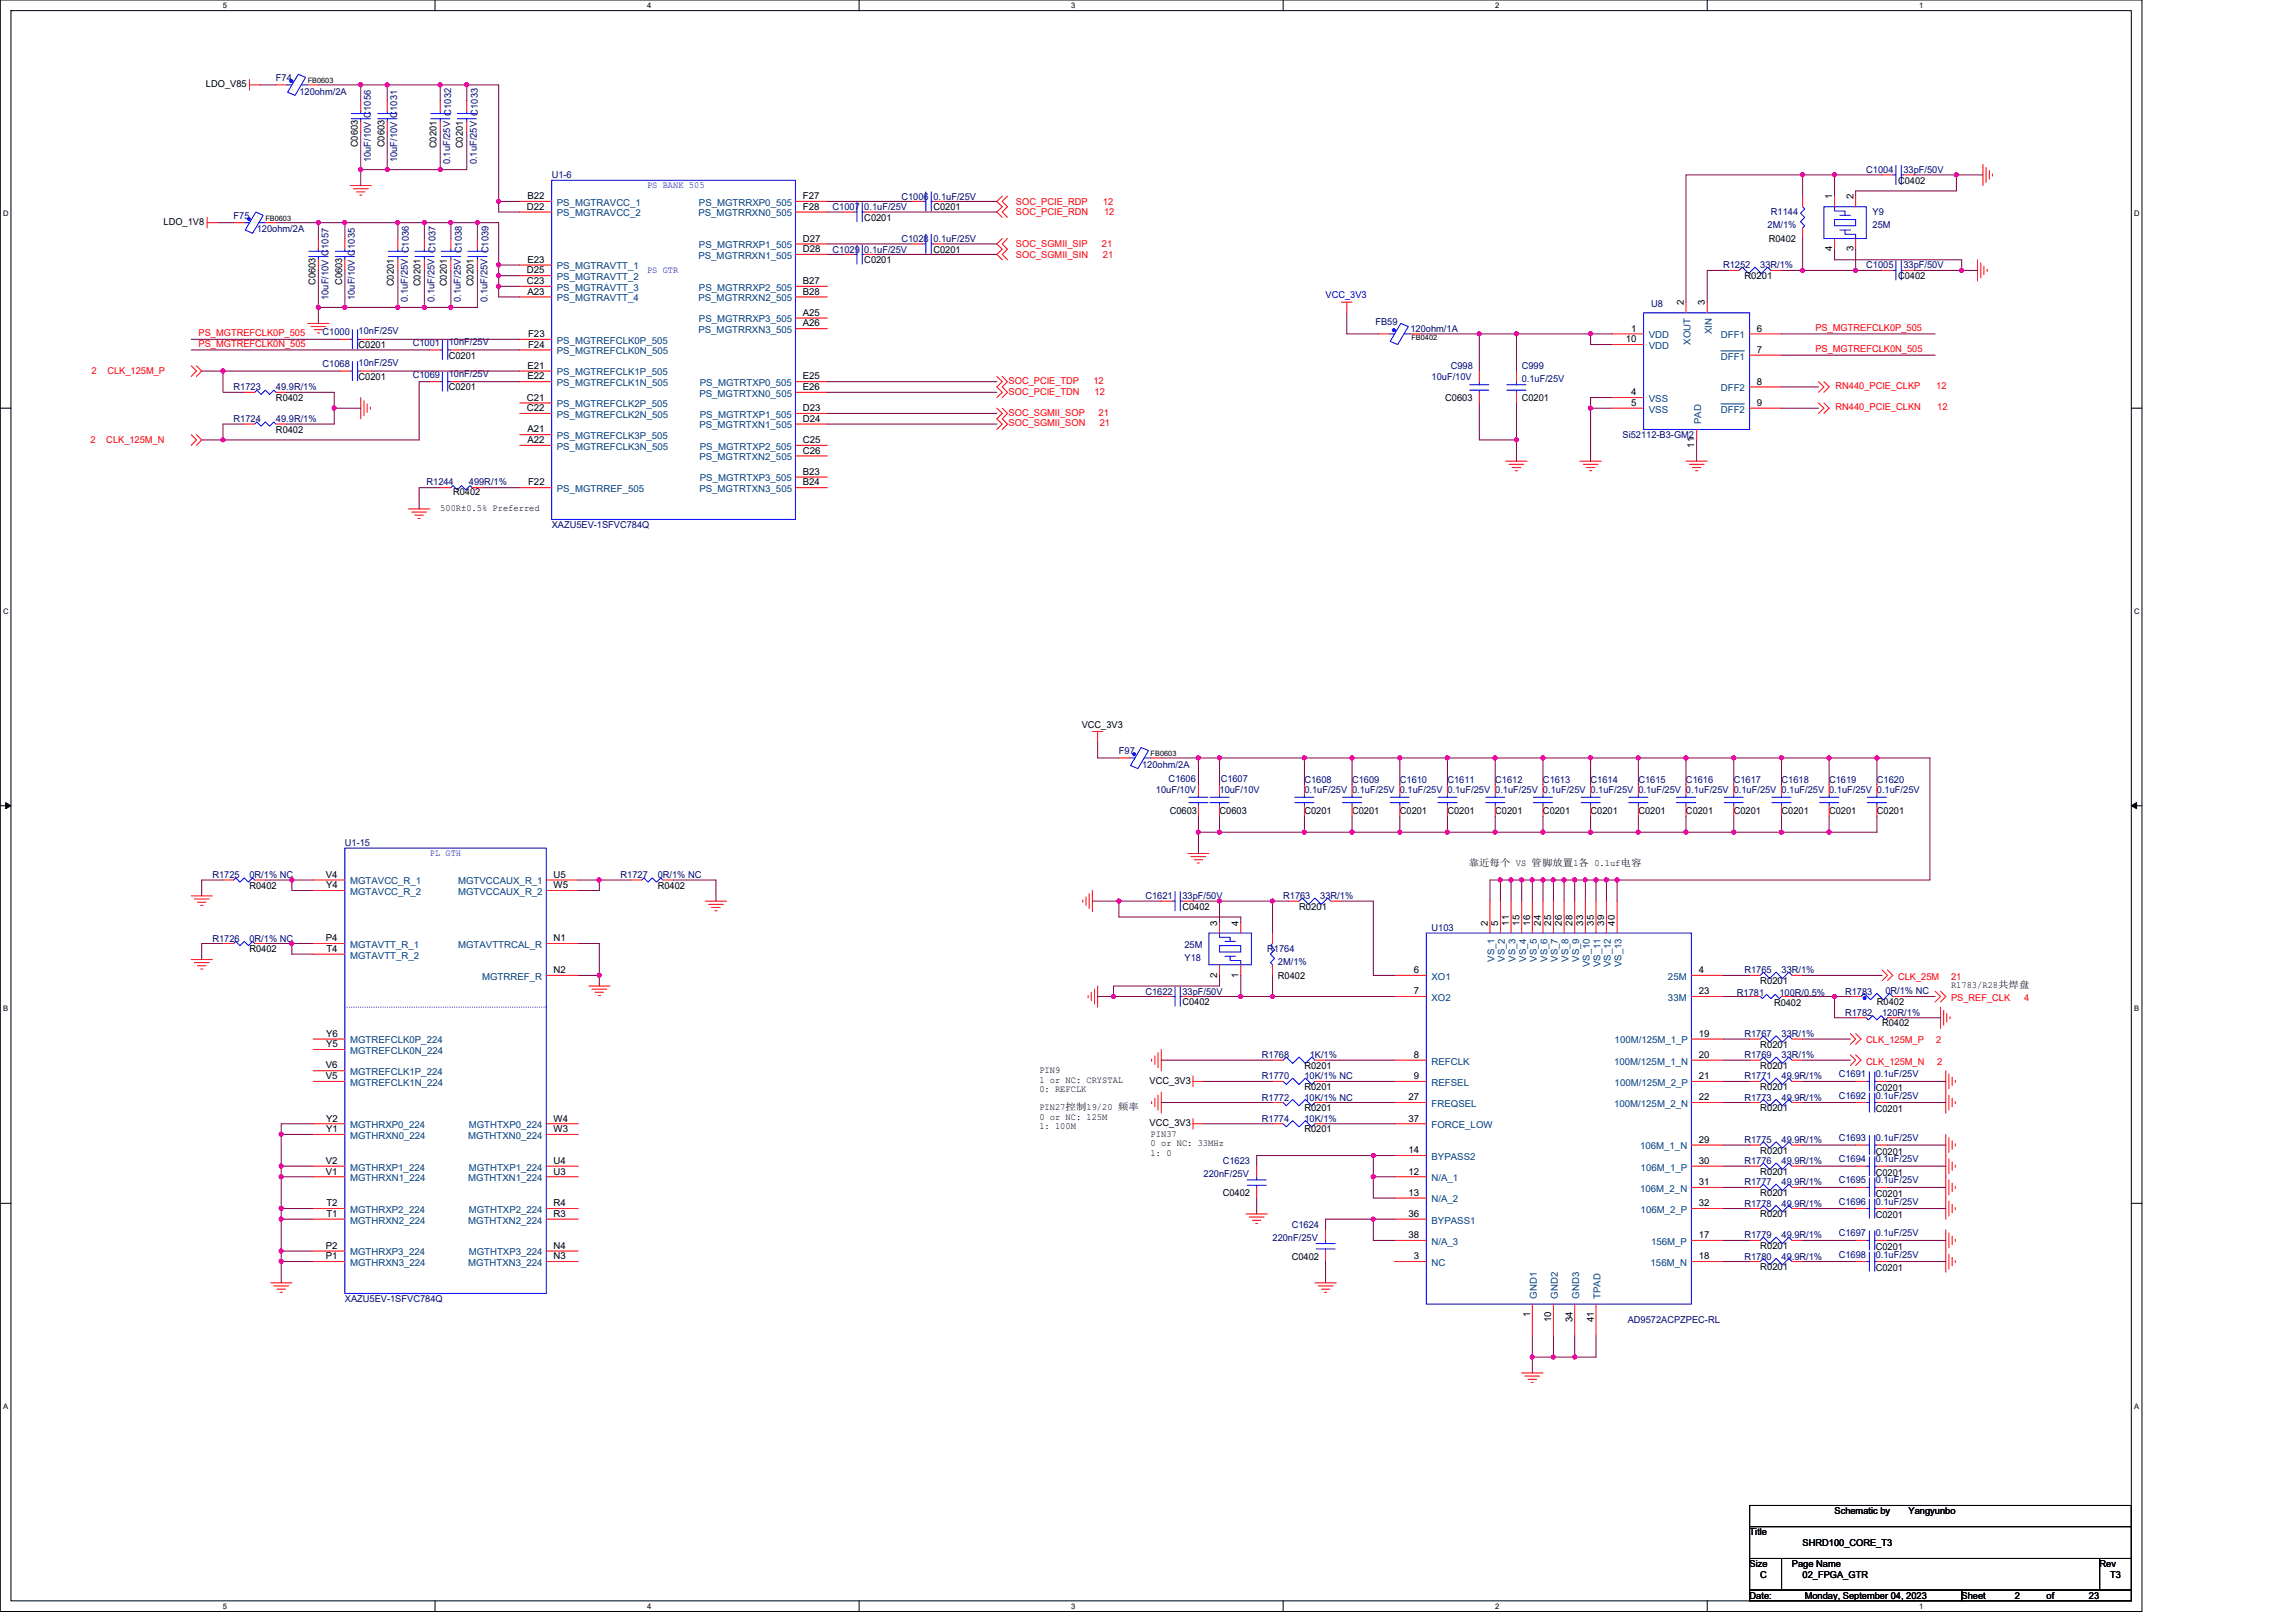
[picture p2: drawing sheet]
<svg xmlns="http://www.w3.org/2000/svg" width="297mm" height="210mm" viewBox="0 0 297 210" stroke-linecap="round" stroke-linejoin="round" font-family="sans-serif">
<defs><g id="words">
<g font-size="1.2">
<text x="26.6" y="11.3">LDO_V85</text>
<text x="46.3" y="19.1" transform="rotate(-90 46.3 19.1)">C0603</text>
<text x="49.7" y="19.1" transform="rotate(-90 49.7 19.1)">C0603</text>
<text x="56.5" y="19.2" transform="rotate(-90 56.5 19.2)">C0201</text>
<text x="59.9" y="19.2" transform="rotate(-90 59.9 19.2)">C0201</text>
<text x="245.6" y="23.7">C0402</text>
<text x="21.2" y="29.1">LDO_1V8</text>
<text x="68.2" y="27.1">D22</text>
<text x="68.2" y="25.8">B22</text>
<text x="103.9" y="25.8">F27</text>
<text x="103.9" y="27.1">F28</text>
<text x="111.8" y="28.6">C0201</text>
<text x="120.8" y="27.2">C0201</text>
<text x="237" y="25.8" transform="rotate(-90 237 25.8)">1</text>
<text x="239.8" y="25.8" transform="rotate(-90 239.8 25.8)">2</text>
<text x="68.2" y="35.4">D25</text>
<text x="68.2" y="34">E23</text>
<text x="103.9" y="31.3">D27</text>
<text x="103.9" y="32.6">D28</text>
<text x="111.8" y="34">C0201</text>
<text x="120.8" y="32.7">C0201</text>
<text x="228.8" y="31.3">R0402</text>
<text x="237" y="32.5" transform="rotate(-90 237 32.5)">4</text>
<text x="239.8" y="32.5" transform="rotate(-90 239.8 32.5)">3</text>
<text x="40.8" y="36.9" transform="rotate(-90 40.8 36.9)">C0603</text>
<text x="44.3" y="36.9" transform="rotate(-90 44.3 36.9)">C0603</text>
<text x="51" y="37" transform="rotate(-90 51 37)">C0201</text>
<text x="54.4" y="37" transform="rotate(-90 54.4 37)">C0201</text>
<text x="57.8" y="37" transform="rotate(-90 57.8 37)">C0201</text>
<text x="61.3" y="37" transform="rotate(-90 61.3 37)">C0201</text>
<text x="68.2" y="36.7">C23</text>
<text x="68.2" y="38.1">A23</text>
<text x="103.9" y="36.7">B27</text>
<text x="103.9" y="40.9">A25</text>
<text x="103.9" y="38.1">B28</text>
<text x="217.8" y="39.5" transform="rotate(-90 217.8 39.5)">2</text>
<text x="220.6" y="39.5" transform="rotate(-90 220.6 39.5)">3</text>
<text x="225.7" y="36.1">R0201</text>
<text x="245.6" y="36.1">C0402</text>
<text x="46.4" y="45">C0201</text>
<text x="58.1" y="46.4">C0201</text>
<text x="68.2" y="47.7">E21</text>
<text x="68.3" y="45">F24</text>
<text x="68.3" y="43.6">F23</text>
<text x="103.9" y="42.2">A26</text>
<text x="210.3" y="44.3">10</text>
<text x="211" y="42.9">1</text>
<text x="227.3" y="42.9">6</text>
<text x="227.3" y="45.7">7</text>
<text x="35.7" y="51.9">R0402</text>
<text x="46.4" y="49.1">C0201</text>
<text x="58.1" y="50.5">C0201</text>
<text x="68.2" y="53.2">C22</text>
<text x="68.2" y="51.8">C21</text>
<text x="68.2" y="49.1">E22</text>
<text x="103.9" y="50.5">E26</text>
<text x="103.9" y="49.1">E25</text>
<text x="103.9" y="53.2">D23</text>
<text x="187" y="51.9">C0603</text>
<text x="196.9" y="51.9">C0201</text>
<text x="211" y="51.1">4</text>
<text x="211" y="52.5">5</text>
<text x="227.3" y="49.8">8</text>
<text x="227.3" y="52.5">9</text>
<text x="35.7" y="56">R0402</text>
<text x="68.2" y="57.3">A22</text>
<text x="68.2" y="55.9">A21</text>
<text x="103.9" y="54.6">D24</text>
<text x="103.9" y="58.7">C26</text>
<text x="103.9" y="57.3">C25</text>
<text x="219.2" y="57.9" transform="rotate(-90 219.2 57.9)">11</text>
<text x="58.6" y="64.1">R0402</text>
<text x="68.3" y="62.8">F22</text>
<text x="103.9" y="62.8">B24</text>
<text x="103.9" y="61.4">B23</text>
<text x="57" y="66.1">500R±0.5% Preferred</text>
<text x="140" y="94.1">VCC_3V3</text>
<text x="151.3" y="105.4">C0603</text>
<text x="157.8" y="105.4">C0603</text>
<text x="168.8" y="105.4">C0201</text>
<text x="174.9" y="105.4">C0201</text>
<text x="181.1" y="105.4">C0201</text>
<text x="187.3" y="105.4">C0201</text>
<text x="193.4" y="105.4">C0201</text>
<text x="199.6" y="105.4">C0201</text>
<text x="205.8" y="105.4">C0201</text>
<text x="212" y="105.4">C0201</text>
<text x="218.1" y="105.4">C0201</text>
<text x="224.3" y="105.4">C0201</text>
<text x="230.5" y="105.4">C0201</text>
<text x="236.6" y="105.4">C0201</text>
<text x="242.8" y="105.4">C0201</text>
<text x="42.2" y="113.6">V4</text>
<text x="71.6" y="113.6">U5</text>
<text x="190" y="112.1">靠近每个 VS 管脚放置1各 0.1uf电容</text>
<text x="32.3" y="115">R0402</text>
<text x="42.2" y="114.9">Y4</text>
<text x="71.6" y="114.9">W5</text>
<text x="85.1" y="115">R0402</text>
<text x="153" y="117.7">C0402</text>
<text x="157.5" y="119.8" transform="rotate(-90 157.5 119.8)">3</text>
<text x="160.2" y="119.8" transform="rotate(-90 160.2 119.8)">4</text>
<text x="168.1" y="117.7">R0201</text>
<text x="192.5" y="119.8" transform="rotate(-90 192.5 119.8)">2</text>
<text x="193.8" y="119.8" transform="rotate(-90 193.8 119.8)">5</text>
<text x="195.2" y="119.8" transform="rotate(-90 195.2 119.8)">11</text>
<text x="196.6" y="119.8" transform="rotate(-90 196.6 119.8)">15</text>
<text x="197.9" y="119.8" transform="rotate(-90 197.9 119.8)">16</text>
<text x="199.3" y="119.8" transform="rotate(-90 199.3 119.8)">24</text>
<text x="200.7" y="119.8" transform="rotate(-90 200.7 119.8)">25</text>
<text x="202.1" y="119.8" transform="rotate(-90 202.1 119.8)">26</text>
<text x="203.4" y="119.8" transform="rotate(-90 203.4 119.8)">28</text>
<text x="204.8" y="119.8" transform="rotate(-90 204.8 119.8)">33</text>
<text x="206.2" y="119.8" transform="rotate(-90 206.2 119.8)">35</text>
<text x="207.5" y="119.8" transform="rotate(-90 207.5 119.8)">39</text>
<text x="208.9" y="119.8" transform="rotate(-90 208.9 119.8)">40</text>
<text x="32.3" y="123.2">R0402</text>
<text x="42.2" y="121.8">P4</text>
<text x="42.2" y="123.1">T4</text>
<text x="71.6" y="125.9">N2</text>
<text x="71.6" y="121.8">N1</text>
<text x="182.9" y="125.9">6</text>
<text x="219.8" y="125.9">4</text>
<text x="153" y="130">C0402</text>
<text x="157.5" y="126.5" transform="rotate(-90 157.5 126.5)">2</text>
<text x="160.2" y="126.5" transform="rotate(-90 160.2 126.5)">1</text>
<text x="165.3" y="126.6">R0402</text>
<text x="182.9" y="128.6">7</text>
<text x="219.8" y="128.6">23</text>
<text x="227.7" y="127.3">R0201</text>
<text x="229.5" y="130.2">R0402</text>
<text x="242.8" y="130">R0402</text>
<text x="252.4" y="127.8">R1783/R28共焊盘</text>
<text x="42.2" y="135.5">Y5</text>
<text x="42.2" y="134.1">Y6</text>
<text x="182.9" y="136.9">8</text>
<text x="219.8" y="136.9">20</text>
<text x="219.8" y="134.1">19</text>
<text x="227.7" y="135.6">R0201</text>
<text x="243.5" y="132.8">R0402</text>
<text x="42.2" y="139.6">V5</text>
<text x="42.2" y="138.2">V6</text>
<text x="134.5" y="138.8">PIN9</text>
<text x="134.5" y="140.1">1 or NC: CRYSTAL</text>
<text x="134.5" y="141.3">0: REFCLK</text>
<text x="134.5" y="143.6">PIN27控制19/20 频率</text>
<text x="148.7" y="140.2">VCC_3V3</text>
<text x="168.8" y="138.3">R0201</text>
<text x="168.8" y="141">R0201</text>
<text x="168.8" y="143.8">R0201</text>
<text x="182.2" y="142.3">27</text>
<text x="182.9" y="139.6">9</text>
<text x="219.8" y="142.3">22</text>
<text x="219.8" y="139.6">21</text>
<text x="227.7" y="143.8">R0201</text>
<text x="227.7" y="138.3">R0201</text>
<text x="227.7" y="141">R0201</text>
<text x="242.7" y="143.9">C0201</text>
<text x="242.7" y="141.2">C0201</text>
<text x="42.2" y="146.5">Y1</text>
<text x="42.2" y="145.1">Y2</text>
<text x="71.6" y="146.5">W3</text>
<text x="71.6" y="145.1">W4</text>
<text x="134.5" y="144.8">0 or NC: 125M</text>
<text x="134.5" y="146.1">1: 100M</text>
<text x="148.7" y="145.7">VCC_3V3</text>
<text x="148.9" y="147">PIN37</text>
<text x="148.9" y="148.3">0 or NC: 33MHz</text>
<text x="148.9" y="149.5">1: 0</text>
<text x="168.8" y="146.5">R0201</text>
<text x="182.2" y="149.2">14</text>
<text x="182.2" y="145.1">37</text>
<text x="219.8" y="147.8">29</text>
<text x="227.7" y="149.3">R0201</text>
<text x="242.7" y="149.4">C0201</text>
<text x="42.2" y="152">V1</text>
<text x="42.2" y="150.6">V2</text>
<text x="71.6" y="152">U3</text>
<text x="71.6" y="150.6">U4</text>
<text x="158.2" y="154.7">C0402</text>
<text x="182.2" y="152">12</text>
<text x="182.2" y="154.7">13</text>
<text x="219.8" y="153.3">31</text>
<text x="219.8" y="150.6">30</text>
<text x="227.7" y="152">R0201</text>
<text x="227.7" y="154.7">R0201</text>
<text x="242.7" y="152.1">C0201</text>
<text x="242.7" y="154.9">C0201</text>
<text x="42.2" y="161.6">P2</text>
<text x="42.2" y="157.4">T1</text>
<text x="42.2" y="156.1">T2</text>
<text x="71.6" y="157.4">R3</text>
<text x="71.6" y="156.1">R4</text>
<text x="71.6" y="161.6">N4</text>
<text x="182.2" y="157.4">36</text>
<text x="182.2" y="160.2">38</text>
<text x="219.8" y="160.2">17</text>
<text x="219.8" y="156.1">32</text>
<text x="227.7" y="161.6">R0201</text>
<text x="227.7" y="157.5">R0201</text>
<text x="242.7" y="161.7">C0201</text>
<text x="242.7" y="157.6">C0201</text>
<text x="42.2" y="162.9">P1</text>
<text x="71.6" y="162.9">N3</text>
<text x="167.1" y="163">C0402</text>
<text x="182.9" y="162.9">3</text>
<text x="219.8" y="162.9">18</text>
<text x="227.7" y="164.3">R0201</text>
<text x="242.7" y="164.5">C0201</text>
<text x="197.9" y="170.4" transform="rotate(-90 197.9 170.4)">1</text>
<text x="200.7" y="171.1" transform="rotate(-90 200.7 171.1)">10</text>
<text x="203.4" y="171.1" transform="rotate(-90 203.4 171.1)">34</text>
<text x="206.2" y="171.1" transform="rotate(-90 206.2 171.1)">41</text>
<text x="237.3" y="195.9">Schematic by</text>
<text x="246.9" y="195.9">Yangyunbo</text>
<text x="226.4" y="198.6">Title</text>
<text x="226.4" y="202.8">Size</text>
<text x="231.8" y="202.8">Page Name</text>
<text x="233.2" y="200">SHRD100_CORE_T3</text>
<text x="271.6" y="202.8">Rev</text>
<text x="226.4" y="206.9">Date:</text>
<text x="227.7" y="204.1">C</text>
<text x="233.2" y="204.1">02_FPGA_GTR</text>
<text x="233.5" y="206.9">Monday, September 04, 2023</text>
<text x="253.8" y="206.9">Sheet</text>
<text x="260.6" y="206.9">2</text>
<text x="264.8" y="206.9">of</text>
<text x="270.3" y="206.9">23</text>
<text x="273" y="204.1">T3</text>
</g>
<g font-size="1.2" fill="#000080">
<text x="35.7" y="10.5">F74</text>
<text x="38.7" y="12.2">120ohm/2A</text>
<text x="48" y="21" transform="rotate(-90 48 21)">10uF/10V C1056</text>
<text x="51.4" y="21" transform="rotate(-90 51.4 21)">10uF/10V C1031</text>
<text x="58.2" y="21.3" transform="rotate(-90 58.2 21.3)">0.1uF/25V C1032</text>
<text x="61.7" y="21.3" transform="rotate(-90 61.7 21.3)">0.1uF/25V C1033</text>
<text x="71.4" y="23.1">U1-6</text>
<text x="241.4" y="22.4">C1004</text>
<text x="246.2" y="22.4">33pF/50V</text>
<text x="30.2" y="28.3">F75</text>
<text x="107.7" y="27.2">C1007 0.1uF/25V</text>
<text x="116.6" y="25.8">C1006 0.1uF/25V</text>
<text x="228.7" y="29.5">2M/1%</text>
<text x="229.1" y="27.9">R1144</text>
<text x="242.3" y="27.9">Y9</text>
<text x="242.3" y="29.5">25M</text>
<text x="33.2" y="30.1">120ohm/2A</text>
<text x="107.7" y="32.7">C1029 0.1uF/25V</text>
<text x="116.6" y="31.3">C1028 0.1uF/25V</text>
<text x="222.9" y="34.7">R1252</text>
<text x="227.7" y="34.7">33R/1%</text>
<text x="241.4" y="34.7">C1005</text>
<text x="246.2" y="34.7">33pF/50V</text>
<text x="42.5" y="38.8" transform="rotate(-90 42.5 38.8)">10uF/10V C1057</text>
<text x="45.9" y="38.8" transform="rotate(-90 45.9 38.8)">10uF/10V C1035</text>
<text x="52.8" y="39.1" transform="rotate(-90 52.8 39.1)">0.1uF/25V C1036</text>
<text x="56.2" y="39.1" transform="rotate(-90 56.2 39.1)">0.1uF/25V C1037</text>
<text x="59.6" y="39.1" transform="rotate(-90 59.6 39.1)">0.1uF/25V C1038</text>
<text x="63.1" y="39.1" transform="rotate(-90 63.1 39.1)">0.1uF/25V C1039</text>
<text x="177.9" y="42">FB59</text>
<text x="213.6" y="39.7">U8</text>
<text x="41.7" y="47.5">C1068</text>
<text x="41.7" y="43.4">C1000</text>
<text x="46.4" y="47.3">10nF/25V</text>
<text x="46.4" y="43.2">10nF/25V</text>
<text x="53.4" y="44.7">C1001</text>
<text x="58.1" y="44.6">10nF/25V</text>
<text x="182.5" y="43">120ohm/1A</text>
<text x="187.7" y="47.8">C998</text>
<text x="196.9" y="47.8">C999</text>
<text x="30.2" y="50.5">R1723</text>
<text x="35.7" y="50.5">49.9R/1%</text>
<text x="53.4" y="48.9">C1069</text>
<text x="58.1" y="48.7">10nF/25V</text>
<text x="185.2" y="49.1">10uF/10V</text>
<text x="196.9" y="49.4">0.1uF/25V</text>
<text x="30.2" y="54.6">R1724</text>
<text x="35.7" y="54.6">49.9R/1%</text>
<text x="209.9" y="56.7">Si52112-B3-GM2</text>
<text x="55.2" y="62.7">R1244</text>
<text x="60.7" y="62.7">499R/1%</text>
<text x="71.4" y="68.3">XAZU5EV-1SFVC784Q</text>
<text x="144.8" y="97.6">F97</text>
<text x="147.8" y="99.3">120ohm/2A</text>
<text x="151.2" y="101.1">C1606</text>
<text x="157.9" y="101.1">C1607</text>
<text x="168.8" y="101.3">C1608</text>
<text x="174.9" y="101.3">C1609</text>
<text x="181.1" y="101.3">C1610</text>
<text x="187.3" y="101.3">C1611</text>
<text x="193.4" y="101.3">C1612</text>
<text x="199.6" y="101.3">C1613</text>
<text x="205.8" y="101.3">C1614</text>
<text x="212" y="101.3">C1615</text>
<text x="218.1" y="101.3">C1616</text>
<text x="224.3" y="101.3">C1617</text>
<text x="230.5" y="101.3">C1618</text>
<text x="236.6" y="101.3">C1619</text>
<text x="242.8" y="101.3">C1620</text>
<text x="149.5" y="102.6">10uF/10V</text>
<text x="157.8" y="102.6">10uF/10V</text>
<text x="168.8" y="102.6">0.1uF/25V 0.1uF/25V 0.1uF/25V 0.1uF/25V 0.1uF/25V 0.1uF/25V 0.1uF/25V 0.1uF/25V 0.1uF/25V 0.1uF/25V 0.1uF/25V 0.1uF/25V 0.1uF/25V</text>
<text x="27.5" y="113.6">R1725</text>
<text x="32.3" y="113.6">0R/1% NC</text>
<text x="44.6" y="109.5">U1-15</text>
<text x="80.3" y="113.6">R1727</text>
<text x="85.1" y="113.6">0R/1% NC</text>
<text x="148.2" y="116.3">C1621</text>
<text x="153" y="116.3">33pF/50V</text>
<text x="166" y="116.3">R1763</text>
<text x="170.8" y="116.3">33R/1%</text>
<text x="27.5" y="121.8">R1726</text>
<text x="32.3" y="121.8">0R/1% NC</text>
<text x="153.2" y="124.3">Y18</text>
<text x="153.2" y="122.6">25M</text>
<text x="164" y="123.2">R1764</text>
<text x="165.3" y="124.8">2M/1%</text>
<text x="185.2" y="120.5">U103</text>
<text x="225.7" y="125.9">R1765</text>
<text x="230.5" y="125.9">33R/1%</text>
<text x="148.2" y="128.7">C1622</text>
<text x="153" y="128.7">33pF/50V</text>
<text x="224.7" y="128.8">R1781</text>
<text x="230.2" y="128.8">100R/0.5%</text>
<text x="238.7" y="131.4">R1782</text>
<text x="238.7" y="128.7">R1783</text>
<text x="243.5" y="131.4">120R/1%</text>
<text x="243.9" y="128.5">0R/1% NC</text>
<text x="163.3" y="136.9">R1768</text>
<text x="169.4" y="136.9">1K/1%</text>
<text x="225.7" y="134.2">R1767</text>
<text x="225.7" y="136.9">R1769</text>
<text x="230.5" y="134.2">33R/1%</text>
<text x="230.5" y="136.9">33R/1%</text>
<text x="163.3" y="139.7">R1770</text>
<text x="163.3" y="142.4">R1772</text>
<text x="168.8" y="139.7">10K/1% NC</text>
<text x="168.8" y="142.4">10K/1% NC</text>
<text x="225.7" y="142.4">R1773</text>
<text x="225.7" y="139.7">R1771</text>
<text x="230.5" y="142.4">49.9R/1%</text>
<text x="230.5" y="139.7">49.9R/1%</text>
<text x="237.9" y="142.1">C1692</text>
<text x="237.9" y="139.4">C1691</text>
<text x="242.7" y="142.1">0.1uF/25V</text>
<text x="242.7" y="139.4">0.1uF/25V</text>
<text x="163.3" y="145.1">R1774</text>
<text x="168.8" y="145.1">10K/1%</text>
<text x="225.7" y="147.9">R1775</text>
<text x="230.5" y="147.9">49.9R/1%</text>
<text x="237.9" y="147.6">C1693</text>
<text x="242.7" y="147.6">0.1uF/25V</text>
<text x="155.7" y="152.3">220nF/25V</text>
<text x="158.2" y="150.6">C1623</text>
<text x="225.7" y="150.6">R1776</text>
<text x="225.7" y="153.4">R1777</text>
<text x="230.5" y="150.6">49.9R/1%</text>
<text x="230.5" y="153.4">49.9R/1%</text>
<text x="237.9" y="150.3">C1694</text>
<text x="237.9" y="153.1">C1695</text>
<text x="237.9" y="155.9">C1696</text>
<text x="242.7" y="150.3">0.1uF/25V</text>
<text x="242.7" y="153.1">0.1uF/25V</text>
<text x="242.7" y="155.9">0.1uF/25V</text>
<text x="164.6" y="160.5">220nF/25V</text>
<text x="167.1" y="158.9">C1624</text>
<text x="225.7" y="160.2">R1779</text>
<text x="225.7" y="156.1">R1778</text>
<text x="230.5" y="160.2">49.9R/1%</text>
<text x="230.5" y="156.1">49.9R/1%</text>
<text x="237.9" y="160">C1697</text>
<text x="242.7" y="160">0.1uF/25V</text>
<text x="225.7" y="163">R1780</text>
<text x="230.5" y="163">49.9R/1%</text>
<text x="237.9" y="162.7">C1698</text>
<text x="242.7" y="162.7">0.1uF/25V</text>
<text x="44.6" y="168.5">XAZU5EV-1SFVC784Q</text>
<text x="210.6" y="171.2">AD9572ACPZPEC-RL</text>
</g>
<g font-size="1.2" fill="#004080">
<text x="72" y="26.6">PS_MGTRAVCC_1</text>
<text x="72" y="28">PS_MGTRAVCC_2</text>
<text x="90.4" y="28">PS_MGTRRXN0_505</text>
<text x="90.4" y="26.6">PS_MGTRRXP0_505</text>
<text x="72" y="34.9">PS_MGTRAVTT_1</text>
<text x="90.4" y="33.5">PS_MGTRRXN1_505</text>
<text x="90.4" y="32.1">PS_MGTRRXP1_505</text>
<text x="72" y="39">PS_MGTRAVTT_4</text>
<text x="72" y="37.6">PS_MGTRAVTT_3</text>
<text x="72" y="36.2">PS_MGTRAVTT_2</text>
<text x="90.4" y="39">PS_MGTRRXN2_505</text>
<text x="90.4" y="37.6">PS_MGTRRXP2_505</text>
<text x="90.4" y="41.7">PS_MGTRRXP3_505</text>
<text x="72" y="45.8">PS_MGTREFCLK0N_505</text>
<text x="72" y="44.5">PS_MGTREFCLK0P_505</text>
<text x="90.4" y="43.1">PS_MGTRRXN3_505</text>
<text x="213.3" y="43.8">VDD</text>
<text x="213.3" y="45.1">VDD</text>
<text x="218.7" y="44.6" transform="rotate(-90 218.7 44.6)">XOUT</text>
<text x="221.4" y="43.2" transform="rotate(-90 221.4 43.2)">XIN</text>
<text x="222.6" y="43.8">DFF1</text>
<text x="222.6" y="46.5">DFF1</text>
<text x="72" y="50">PS_MGTREFCLK1N_505</text>
<text x="72" y="48.6">PS_MGTREFCLK1P_505</text>
<text x="72" y="52.7">PS_MGTREFCLK2P_505</text>
<text x="90.5" y="51.3">PS_MGTRTXN0_505</text>
<text x="90.5" y="50">PS_MGTRTXP0_505</text>
<text x="213.3" y="52">VSS</text>
<text x="213.3" y="53.4">VSS</text>
<text x="222.6" y="50.6">DFF2</text>
<text x="222.6" y="53.4">DFF2</text>
<text x="72" y="54.1">PS_MGTREFCLK2N_505</text>
<text x="72" y="58.2">PS_MGTREFCLK3N_505</text>
<text x="72" y="56.8">PS_MGTREFCLK3P_505</text>
<text x="90.5" y="55.4">PS_MGTRTXN1_505</text>
<text x="90.5" y="59.6">PS_MGTRTXN2_505</text>
<text x="90.5" y="54.1">PS_MGTRTXP1_505</text>
<text x="90.5" y="58.2">PS_MGTRTXP2_505</text>
<text x="220.1" y="54.9" transform="rotate(-90 220.1 54.9)">PAD</text>
<text x="72" y="63.7">PS_MGTRREF_505</text>
<text x="90.5" y="63.7">PS_MGTRTXN3_505</text>
<text x="90.5" y="62.3">PS_MGTRTXP3_505</text>
<text x="45.3" y="114.4">MGTAVCC_R_1</text>
<text x="45.3" y="115.8">MGTAVCC_R_2</text>
<text x="59.3" y="114.4">MGTVCCAUX_R_1</text>
<text x="59.3" y="115.8">MGTVCCAUX_R_2</text>
<text x="45.3" y="122.6">MGTAVTT_R_1</text>
<text x="45.3" y="124">MGTAVTT_R_2</text>
<text x="59.3" y="122.6">MGTAVTTRCAL_R</text>
<text x="193.3" y="124.4" transform="rotate(-90 193.3 124.4)">VS_1</text>
<text x="194.7" y="124.4" transform="rotate(-90 194.7 124.4)">VS_2</text>
<text x="196.1" y="124.4" transform="rotate(-90 196.1 124.4)">VS_3</text>
<text x="197.4" y="124.4" transform="rotate(-90 197.4 124.4)">VS_4</text>
<text x="198.8" y="124.4" transform="rotate(-90 198.8 124.4)">VS_5</text>
<text x="200.2" y="124.4" transform="rotate(-90 200.2 124.4)">VS_6</text>
<text x="201.5" y="124.4" transform="rotate(-90 201.5 124.4)">VS_7</text>
<text x="202.9" y="124.4" transform="rotate(-90 202.9 124.4)">VS_8</text>
<text x="204.3" y="124.4" transform="rotate(-90 204.3 124.4)">VS_9</text>
<text x="205.7" y="125.1" transform="rotate(-90 205.7 125.1)">VS_10</text>
<text x="207" y="125.1" transform="rotate(-90 207 125.1)">VS_11</text>
<text x="208.4" y="125.1" transform="rotate(-90 208.4 125.1)">VS_12</text>
<text x="209.8" y="125.1" transform="rotate(-90 209.8 125.1)">VS_13</text>
<text x="62.4" y="126.8">MGTRREF_R</text>
<text x="185.2" y="126.8">XO1</text>
<text x="185.2" y="129.5">XO2</text>
<text x="215.8" y="126.8">25M</text>
<text x="215.8" y="129.5">33M</text>
<text x="45.3" y="136.4">MGTREFCLK0N_224</text>
<text x="45.3" y="135">MGTREFCLK0P_224</text>
<text x="185.2" y="137.7">REFCLK</text>
<text x="208.8" y="137.7">100M/125M_1_N</text>
<text x="208.9" y="135">100M/125M_1_P</text>
<text x="45.3" y="140.5">MGTREFCLK1N_224</text>
<text x="45.3" y="139.1">MGTREFCLK1P_224</text>
<text x="185.2" y="140.5">REFSEL</text>
<text x="185.2" y="143.2">FREQSEL</text>
<text x="208.8" y="143.2">100M/125M_2_N</text>
<text x="208.9" y="140.5">100M/125M_2_P</text>
<text x="45.3" y="147.3">MGTHRXN0_224</text>
<text x="45.3" y="146">MGTHRXP0_224</text>
<text x="60.6" y="147.3">MGTHTXN0_224</text>
<text x="60.6" y="146">MGTHTXP0_224</text>
<text x="185.2" y="146">FORCE_LOW</text>
<text x="212.2" y="148.7">106M_1_N</text>
<text x="45.3" y="152.8">MGTHRXN1_224</text>
<text x="45.3" y="151.4">MGTHRXP1_224</text>
<text x="60.6" y="152.8">MGTHTXN1_224</text>
<text x="60.6" y="151.4">MGTHTXP1_224</text>
<text x="185.2" y="152.8">N/A_1</text>
<text x="185.2" y="155.6">N/A_2</text>
<text x="185.2" y="150.1">BYPASS2</text>
<text x="212.2" y="154.2">106M_2_N</text>
<text x="212.3" y="151.4">106M_1_P</text>
<text x="45.3" y="158.3">MGTHRXN2_224</text>
<text x="45.3" y="156.9">MGTHRXP2_224</text>
<text x="60.6" y="158.3">MGTHTXN2_224</text>
<text x="60.6" y="156.9">MGTHTXP2_224</text>
<text x="185.2" y="158.3">BYPASS1</text>
<text x="185.2" y="161.1">N/A_3</text>
<text x="212.3" y="156.9">106M_2_P</text>
<text x="213.6" y="161.1">156M_P</text>
<text x="45.3" y="163.8">MGTHRXN3_224</text>
<text x="45.3" y="162.4">MGTHRXP3_224</text>
<text x="60.6" y="163.8">MGTHTXN3_224</text>
<text x="60.6" y="162.4">MGTHTXP3_224</text>
<text x="185.2" y="163.8">NC</text>
<text x="213.5" y="163.8">156M_N</text>
<text x="198.8" y="168" transform="rotate(-90 198.8 168)">GND1</text>
<text x="201.5" y="168" transform="rotate(-90 201.5 168)">GND2</text>
<text x="204.3" y="168" transform="rotate(-90 204.3 168)">GND3</text>
<text x="207" y="168" transform="rotate(-90 207 168)">TPAD</text>
</g>
<g font-size="1.2" fill="#00f">
<text x="83.7" y="24.3">PS BANK 505</text>
<text x="83.7" y="35.3">PS GTR</text>
<text x="171.5" y="38.6">VCC_3V3</text>
<text x="55.6" y="110.7">PL GTH</text>
</g>
<g font-size="1.2" fill="#f00">
<text x="131.4" y="26.5">SOC_PCIE_RDP</text>
<text x="131.4" y="27.9">SOC_PCIE_RDN</text>
<text x="142.7" y="26.5">12</text>
<text x="142.8" y="27.9">12</text>
<text x="131.4" y="32">SOC_SGMII_SIP</text>
<text x="131.4" y="33.4">SOC_SGMII_SIN</text>
<text x="142.6" y="32">21</text>
<text x="142.7" y="33.4">21</text>
<text x="25.7" y="43.5">PS_MGTREFCLK0P_505</text>
<text x="25.7" y="44.9">PS_MGTREFCLK0N_505</text>
<text x="234.9" y="42.8">PS_MGTREFCLK0P_505</text>
<text x="234.9" y="45.6">PS_MGTREFCLK0N_505</text>
<text x="11.8" y="48.5">2</text>
<text x="13.9" y="48.5">CLK_125M_P</text>
<text x="130.5" y="49.7">SOC_PCIE_TDP</text>
<text x="130.5" y="51.1">SOC_PCIE_TDN</text>
<text x="130.5" y="53.8">SOC_SGMII_SOP</text>
<text x="141.5" y="49.7">12</text>
<text x="141.6" y="51.1">12</text>
<text x="142.1" y="53.8">21</text>
<text x="237.5" y="50.4">RN440_PCIE_CLKP</text>
<text x="237.5" y="53.1">RN440_PCIE_CLKN</text>
<text x="250.5" y="50.4">12</text>
<text x="250.6" y="53.1">12</text>
<text x="11.7" y="57.4">2</text>
<text x="13.8" y="57.4">CLK_125M_N</text>
<text x="130.5" y="55.2">SOC_SGMII_SON</text>
<text x="142.3" y="55.2">21</text>
<text x="245.6" y="126.8">CLK_25M</text>
<text x="252.4" y="126.8">21</text>
<text x="252.4" y="129.5">PS_REF_CLK</text>
<text x="261.9" y="129.5">4</text>
<text x="241.4" y="135">CLK_125M_P</text>
<text x="241.4" y="137.7">CLK_125M_N</text>
<text x="250.5" y="135">2</text>
<text x="250.6" y="137.7">2</text>
</g>
<g font-size="1">
<text x="28.8" y="1">5</text>
<text x="83.7" y="1">4</text>
<text x="138.6" y="1">3</text>
<text x="193.4" y="1">2</text>
<text x="248.3" y="1">1</text>
<text x="39.8" y="10.7">FB0603</text>
<text x=".4" y="28">D</text>
<text x="34.3" y="28.6">FB0603</text>
<text x="276.1" y="28">D</text>
<text x="182.6" y="44">FB0402</text>
<text x=".4" y="79.4">C</text>
<text x="276.1" y="79.4">C</text>
<text x="148.9" y="97.8">FB0603</text>
<text x=".4" y="130.9">B</text>
<text x="276.1" y="130.9">B</text>
<text x=".4" y="182.3">A</text>
<text x="276.1" y="182.3">A</text>
<text x="28.8" y="208.2">5</text>
<text x="83.7" y="208.2">4</text>
<text x="138.6" y="208.2">3</text>
<text x="193.4" y="208.2">2</text>
<text x="248.3" y="208.2">1</text>
</g>
</g></defs>
<path d="M0 0h277.1v208.5h-277.1zM1.4 1.4h274.3v205.7h-274.3z" fill="none" stroke="#000" stroke-width=".13"/>
<g fill="#fff">
<path d="M28.8 .1h.6v1.1h-.6z"/>
<path d="M28.8 207.3h.6v1.1h-.6z"/>
</g>
<path d="M56.3 0v1.4M56.3 207.1v1.4" fill="none" stroke="#000" stroke-width=".13"/>
<g fill="#fff">
<path d="M83.7 .1h.6v1.1h-.6z"/>
<path d="M83.7 207.3h.6v1.1h-.6z"/>
</g>
<path d="M111.1 0v1.4M111.1 207.1v1.4" fill="none" stroke="#000" stroke-width=".13"/>
<g fill="#fff">
<path d="M138.6 .1h.5v1.1h-.5z"/>
<path d="M138.6 207.3h.5v1.1h-.5z"/>
</g>
<path d="M166 0v1.4M166 207.1v1.4" fill="none" stroke="#000" stroke-width=".13"/>
<g fill="#fff">
<path d="M193.4 .1h.6v1.1h-.6z"/>
<path d="M193.4 207.3h.6v1.1h-.6z"/>
</g>
<path d="M220.9 0v1.4M220.9 207.1v1.4" fill="none" stroke="#000" stroke-width=".13"/>
<g fill="#fff">
<path d="M248.3 .1h.6v1.1h-.6z"/>
<path d="M248.3 207.3h.6v1.1h-.6z"/>
<path d="M.4 27.1h.7v1.1h-.7z"/>
<path d="M276.1 27.1h.7v1.1h-.7z"/>
<path d="M.4 78.5h.7v1.1h-.7z"/>
<path d="M276.1 78.5h.7v1.1h-.7z"/>
</g>
<path d="M0 52.8h1.4M275.7 52.8h1.4" fill="none" stroke="#000" stroke-width=".13"/>
<g fill="#fff">
<path d="M.4 130h.7v1.1h-.7z"/>
<path d="M276.1 130h.7v1.1h-.7z"/>
</g>
<path d="M0 104.2h1.4M275.7 104.2h1.4" fill="none" stroke="#000" stroke-width=".13"/>
<path d="M.7 103.8l.7 .4-.7 .4zM275.7 104.2l.7-.4v.8z" fill="#000" stroke="#000" stroke-width=".13"/>
<g fill="#fff">
<path d="M.4 181.4h.7v1.1h-.7z"/>
<path d="M276.1 181.4h.7v1.1h-.7z"/>
</g>
<path d="M0 155.7h1.4M275.7 155.7h1.4M226.4 194.8h49.3v2.7h-49.3zM226.4 197.5h49.3v4.1h-49.3zM226.4 201.6h4.1v4.1h-4.1zM226.4 205.7h27.4v1.4h-27.4zM230.5 201.6h41.1v4.1h-41.1zM253.8 205.7h21.9v1.4h-21.9zM271.6 201.6h4.1v4.1h-4.1z" fill="none" stroke="#000" stroke-width=".13"/>
<g fill="none" stroke="#f00" stroke-width=".13">
<path d="M32.3 11h1.4M32.3 10.3v1.4M35.7 11h1.4M39.8 11h1.4M46.7 13v1.4M46.7 15.8v1.3M50.1 13v1.4M50.1 15.8v1.3M57 13v1.4M57 15.8v1.3M60.4 13v1.4M60.4 15.8v1.3"/>
<path d="M26.8 28.8h1.4M26.8 28.1v1.4M30.2 28.8h1.4M34.3 28.8h1.4M41.2 30.9v1.3M41.2 33.6v1.4M44.6 30.9v1.3M44.6 33.6v1.4M45.3 24h2.7M45.7 24.4h1.9M46.1 24.8h1.1M46.5 25.3h.3"/>
<path d="M51.5 30.9v1.3M51.5 33.6v1.4M54.9 30.9v1.3M54.9 33.6v1.4M58.3 30.9v1.3M58.3 33.6v1.4M61.8 30.9v1.3M61.8 33.6v1.4M67.2 26.1h4.2M67.2 27.4h4.2M67.2 38.4h4.2M67.2 37h4.2"/>
<path d="M67.2 35.7h4.2M67.2 34.3h4.2M102.9 27.4h4.1M102.9 32.9h4.1M102.9 38.4h4.1M102.9 26.1h4.1M102.9 31.6h4.1M102.9 37h4.1M109.1 27.4h1.4M109.1 32.9h1.4M111.8 27.4h1.4M111.8 32.9h1.4"/>
<path d="M118 31.6h1.4M118 26.1h1.4M120.8 31.6h1.3M120.8 26.1h1.3M129.7 25.4l-.7 .7 .7 .7-.7 .6 .7 .7M129.7 30.9l-.7 .7 .7 .6-.7 .7 .7 .7M130.3 25.4l-.6 .7 .6 .7-.6 .6 .6 .7M130.3 30.9l-.6 .7 .6 .6-.6 .7 .6 .7M173.5 39.1h1.4M174.2 39.1v1.4M218.1 39.1v1.4M220.9 39.1v1.4"/>
<path d="M223.6 35h1.4M229.1 35h1.4M233.2 29.5v1.4M233.2 25.4v1.4M237.3 25.4v1.4M237.3 30.9v1.3M240.1 30.9v1.3M240.1 25.4v1.4M243.5 35h1.4M243.5 22.6h1.4M246.2 35h1.4M246.2 22.6h1.4"/>
<path d="M255.8 33.6v2.7M256.3 34v1.9M256.5 21.3v2.7M256.7 34.4v1.1M256.9 21.7v1.9M257.1 34.8v.3M257.4 22.1v1.1M257.8 22.5v.3M24.7 47.3l.7 .7-.7 .7M24.7 56.2l.7 .7-.7 .7M25.4 47.3l.7 .7-.7 .7M25.4 56.2l.7 .7-.7 .7"/>
<path d="M31.6 54.9h1.4M31.6 50.8h1.4M35.7 54.9h1.4M35.7 50.8h1.4M39.8 41.8h2.8M40.2 42.2h2M40.6 42.7h1.1M41.1 43.1h.2M43.9 48h1.4M43.9 43.9h1.4M46.7 51.4v2.8M46.7 48h1.3"/>
<path d="M46.7 43.9h1.3M47.1 51.9v1.9M47.5 52.3v1.1M47.9 52.7v.2M55.6 45.3h1.4M55.6 49.4h1.4M58.3 45.3h1.4M58.3 49.4h1.4M67.2 45.3h4.2M67.2 43.9h4.2M67.2 49.4h4.2M67.2 48h4.2"/>
<path d="M67.2 53.5h4.2M67.2 52.1h4.2M67.2 57.6h4.2M67.2 56.2h4.2M102.9 42.5h4.1M102.9 41.1h4.1M102.9 50.8h4.1M102.9 54.9h4.1M102.9 59h4.1M102.9 49.4h4.1M102.9 53.5h4.1M102.9 57.6h4.1"/>
<path d="M129 48.7l.7 .7-.7 .7 .7 .7-.7 .6M129 52.8l.7 .7-.7 .7 .7 .7-.7 .7M129.7 48.7l.6 .7-.6 .7 .6 .7-.6 .6M129.7 52.8l.6 .7-.6 .7 .6 .7-.6 .7M178.3 43.2h1.4M182.5 43.2h1.3M191.4 50.8v1.3M191.4 48v1.4M194.8 59.7h2.7M196.2 50.8v1.3M196.2 48v1.4M204.4 59.7h2.8"/>
<path d="M208.5 43.2h4.1M208.5 51.4h4.1M208.5 52.8h4.1M208.5 44.6h4.1M218.1 59.7h2.8M219.5 55.6v1.3M226.4 43.2h4.1M226.4 46h4.1M226.4 50.1h4.1M226.4 52.8h4.1M235.3 49.4l.7 .7-.7 .7M235.3 52.1l.7 .7-.7 .7"/>
<path d="M236 49.4l.6 .7-.6 .7M236 52.1l.6 .7-.6 .7M52.8 65.8h2.8M53.3 66.3h1.9M53.7 66.7h1.1M54.1 67.1h.3M57 63.1h1.3M61.1 63.1h1.4M67.2 63.1h4.2M102.9 63.1h4.1M102.9 61.7h4.1M195.2 60.1h1.9"/>
<path d="M195.6 60.5h1.1M196 60.9h.3M204.8 60.1h2M205.2 60.5h1.1M205.7 60.9h.2M218.5 60.1h2M218.9 60.5h1.1M219.4 60.9h.2M141.3 94.6h1.4M142 94.6v1.4M144.8 98.1h1.3M148.9 98.1h1.3"/>
<path d="M24.7 115.9h2.8M25.1 116.3h2M25.5 116.7h1.1M26 117.1h.2M28.8 113.9h1.4M33 113.9h1.3M40.5 113.9h4.1M40.5 115.2h4.1M70.7 113.9h4.1M70.7 115.2h4.1M81.7 113.9h1.3M85.8 113.9h1.3"/>
<path d="M91.2 116.6h2.8M91.7 117h1.9M92.1 117.4h1.1M92.5 117.8h.3M140.1 116.5v.2M140.5 116v1.1M140.9 115.6v2M141.3 115.2v2.8M150.2 116.6h1.4M153 116.6h1.3M153.7 110.4h2.7M154.1 110.8h1.9"/>
<path d="M154.5 111.2h1.1M154.9 111.7h.3M155 101.5v1.4M155 104.2v1.4M157.8 101.5v1.4M157.8 104.2v1.4M157.8 119.3v1.4M160.5 119.3v1.4M166.7 116.6h1.4M168.8 101.5v1.4M168.8 104.2v1.4M172.2 116.6h1.3"/>
<path d="M174.9 101.5v1.4M174.9 104.2v1.4M181.1 101.5v1.4M181.1 104.2v1.4M187.3 101.5v1.4M187.3 104.2v1.4M192.8 116.6v4.1M193.4 101.5v1.4M193.4 104.2v1.4M194.1 116.6v4.1M195.5 116.6v4.1M196.9 116.6v4.1"/>
<path d="M198.2 116.6v4.1M199.6 101.5v1.4M199.6 104.2v1.4M199.6 116.6v4.1M201 116.6v4.1M202.4 116.6v4.1M203.7 116.6v4.1M205.1 116.6v4.1M205.8 101.5v1.4M205.8 104.2v1.4M206.5 116.6v4.1M207.8 116.6v4.1"/>
<path d="M209.2 116.6v4.1M212 101.5v1.4M212 104.2v1.4M218.1 101.5v1.4M218.1 104.2v1.4M224.3 101.5v1.4M224.3 104.2v1.4M230.5 101.5v1.4M230.5 104.2v1.4M236.6 101.5v1.4M236.6 104.2v1.4M242.8 101.5v1.4"/>
<path d="M242.8 104.2v1.4M24.7 124.1h2.8M25.1 124.5h2M25.5 124.9h1.1M26 125.4h.2M28.8 122.1h1.4M33 122.1h1.3M40.5 135.8h4.1M40.5 134.4h4.1M40.5 139.9h4.1M40.5 138.5h4.1M40.5 122.1h4.1"/>
<path d="M40.5 123.4h4.1M70.7 126.2h4.1M70.7 122.1h4.1M76.2 127.6h2.7M76.6 128h1.9M77 128.4h1.1M77.4 128.8h.3M140.8 128.8v.3M141.2 128.4v1.1M141.6 128v1.9M142 127.6v2.7M149 137v.3"/>
<path d="M149.4 136.6v1.1M149.8 136.2v1.9M150.2 135.8v2.7M150.2 128.9h1.4M153 128.9h1.3M154.3 139.9h1.4M154.3 139.2v1.4M157.8 124.8v1.4M160.5 124.8v1.4M164.6 139.9h1.4M164.6 124.8v1.4M164.6 120.7v1.4"/>
<path d="M164.6 137.2h1.4M170.1 139.9h1.4M170.1 137.2h1.4M180.4 126.2h4.1M180.4 128.9h4.1M180.4 137.2h4.1M180.4 139.9h4.1M218.8 126.2h4.1M218.8 134.4h4.1M218.8 137.2h4.1M218.8 139.9h4.1M218.8 128.9h4.1"/>
<path d="M226.4 126.2h1.3M226.4 134.4h1.3M226.4 137.2h1.3M226.4 139.9h1.3M226.4 128.9h1.3M230.5 128.9h1.3M231.8 126.2h1.4M231.8 134.4h1.4M231.8 137.2h1.4M231.8 139.9h1.4M239.4 128.9h1.4M239.4 133.7l.7 .7-.7 .7"/>
<path d="M239.4 136.5l.7 .7-.7 .7M240.1 133.7l.7 .7-.7 .7M240.1 136.5l.7 .7-.7 .7M240.1 139.9h1.3M240.1 131.7h1.3M242.8 139.9h1.4M243.5 125.5l.7 .7-.7 .7M244.2 125.5l.7 .7-.7 .7M244.2 131.7h1.4M244.9 128.9h1.3M250.4 128.2l.7 .7-.7 .7M251.1 128.2l.6 .7-.6 .7"/>
<path d="M251.1 130.3v2.8M251.5 130.7v1.9M251.7 138.5v5.5M251.9 131.1v1.1M252.1 138.9v2M252.3 131.6v.2M252.6 139.4v1.1M253 139.8v.2M40.5 146.8h4.1M40.5 152.3h4.1M40.5 157.7h4.1M40.5 145.4h4.1"/>
<path d="M40.5 150.9h4.1M40.5 156.4h4.1M70.7 146.8h4.1M70.7 152.3h4.1M70.7 157.7h4.1M70.7 145.4h4.1M70.7 150.9h4.1M70.7 156.4h4.1M149 142.5v.3M149.4 142.1v1.1M149.8 141.7v1.9M150.2 141.3v2.7"/>
<path d="M154.3 145.4h1.4M154.3 144.7v1.4M161.2 157.1h2.8M161.6 157.5h1.9M162 157.9h1.1M162.5 158.3h.2M162.6 153.6v1.4M162.6 150.9v1.4M164.6 142.6h1.4M164.6 145.4h1.4M170.1 142.6h1.4M170.1 145.4h1.4"/>
<path d="M171.5 159.1v1.4M180.4 152.3h4.1M180.4 155h4.1M180.4 149.5h4.1M180.4 142.6h4.1M180.4 157.7h4.1M180.4 145.4h4.1M218.8 142.6h4.1M218.8 148.1h4.1M218.8 150.9h4.1M218.8 153.6h4.1M218.8 156.4h4.1"/>
<path d="M226.4 142.6h1.3M226.4 148.1h1.3M226.4 150.9h1.3M226.4 153.6h1.3M226.4 156.4h1.3M231.8 142.6h1.4M231.8 148.1h1.4M231.8 150.9h1.4M231.8 153.6h1.4M231.8 156.4h1.4M240.1 142.6h1.3M240.1 148.1h1.3"/>
<path d="M240.1 150.9h1.3M240.1 153.6h1.3M240.1 156.4h1.3M242.8 142.6h1.4M242.8 148.1h1.4M242.8 150.9h1.4M242.8 153.6h1.4M242.8 156.4h1.4M251.7 146.8v10.9M251.7 159.1v5.5M252.1 141.7v1.9M252.1 147.2v1.9"/>
<path d="M252.1 149.9v1.9M252.1 152.7v1.9M252.1 155.4v1.9M252.1 159.5v1.9M252.6 142.1v1.1M252.6 147.6v1.1M252.6 150.3v1.1M252.6 153.1v1.1M252.6 155.8v1.1M252.6 159.9v1.1M253 142.5v.3M253 148v.3"/>
<path d="M253 150.7v.3M253 153.5v.3M253 156.2v.3M35 166h2.8M35.4 166.4h2M35.8 166.8h1.1M36.3 167.2h.2M40.5 163.2h4.1M40.5 161.9h4.1M70.7 163.2h4.1M70.7 161.9h4.1M170.1 166h2.8"/>
<path d="M170.5 166.4h2M170.9 166.8h1.1M171.4 167.2h.2M171.5 161.9v1.3M180.4 163.2h4.1M180.4 160.5h4.1M196.9 177.6h2.7M197.3 178h1.9M197.7 178.5h1.1M198.1 178.9h.3M198.2 168.7v4.1M201 168.7v4.1"/>
<path d="M203.7 168.7v4.1M206.5 168.7v4.1M218.8 160.5h4.1M218.8 163.2h4.1M226.4 160.5h1.3M226.4 163.2h1.3M231.8 160.5h1.4M231.8 163.2h1.4M240.1 160.5h1.3M240.1 163.2h1.3M242.8 160.5h1.4M242.8 163.2h1.4"/>
<path d="M252.1 162.3v1.9M252.6 162.7v1.1M253 160.3v.3M253 163.1v.3"/>
</g>
<g fill="none" stroke="#00f" stroke-width=".13">
<path d="M37.1 11h.7M38.6 9.6l.9 .4-1.3 2.3-1-.4zM39 11h.8M45.4 15.4h2.5M45.4 14.7h2.5M46.7 14.4v.3M46.7 15.4v.4M48.9 15.4h2.4M48.9 14.7h2.4M50.1 14.4v.3M50.1 15.4v.4M55.7 15.4h2.5"/>
<path d="M55.7 14.7h2.5M57 14.4v.3M57 15.4v.4M59.2 15.4h2.4M59.2 14.7h2.4M60.4 14.4v.3M60.4 15.4v.4M31.6 28.8h.7M33.1 27.4l1 .5-1.4 2.3-1-.4zM33.5 28.8h.8M40 33.2h2.4M40 32.5h2.4"/>
<path d="M41.2 32.2v.3M41.2 33.2v.4M43.4 33.2h2.5M43.4 32.5h2.5M44.6 32.2v.3M44.6 33.2v.4M50.2 33.2h2.5M50.2 32.5h2.5M51.5 32.2v.3M51.5 33.2v.4M53.7 33.2h2.5M53.7 32.5h2.5"/>
<path d="M54.9 32.2v.3M54.9 33.2v.4M57.1 33.2h2.5M57.1 32.5h2.5M58.3 32.2v.3M58.3 33.2v.4M60.5 33.2h2.5M60.5 32.5h2.5M61.8 32.2v.3M61.8 33.2v.4M71.4 23.3h31.5v43.9h-31.5zM110.5 27.4h.4"/>
<path d="M110.5 32.9h.4M110.9 26.2v2.5M110.9 31.7v2.5M111.5 27.4h.3M111.5 32.9h.3M111.5 26.2v2.5M111.5 31.7v2.5M119.4 31.6h.4M119.4 26.1h.4M119.8 30.3v2.5M119.8 24.8v2.5M120.5 31.6h.3"/>
<path d="M120.5 26.1h.3M120.5 30.3v2.5M120.5 24.8v2.5M225 35l.4-.4 .8 .8 .9-.8 .8 .8 .8-.8 .4 .4M233.2 26.8l.3 .2-.6 .6 .6 .5-.6 .6 .6 .5-.3 .3M236 26.8h5.4v4.1h-5.4zM237.3 28.4h2.8v.8h-2.8zM237.3 26.8v.5h1.4v.6M238 27.9h1.4M238 29.8h1.4M238.7 29.8v.5h1.4v.6M244.9 35h.4"/>
<path d="M244.9 22.6h.4M245.3 33.7v2.5M245.3 21.4v2.5M246 33.7v2.5M246 21.4v2.5M246 35h.2M246 22.6h.2M33 54.9l.2-.3 .6 .5 .5-.5 .6 .5 .5-.5 .3 .3M33 50.8l.2-.3 .6 .5 .5-.5 .6 .5 .5-.5 .3 .3M45.3 48h.3M45.3 43.9h.3M45.6 46.8v2.5"/>
<path d="M45.6 42.7v2.4M46.3 48h.4M46.3 43.9h.4M46.3 46.8v2.5M46.3 42.7v2.4M57 45.3h.2M57 49.4h.2M57.2 44v2.5M57.2 48.2v2.4M57.9 45.3h.4M57.9 49.4h.4M57.9 44v2.5"/>
<path d="M57.9 48.2v2.4M179.7 43.2h.7M181.2 41.8l1 .4-1.4 2.4-1-.4zM181.6 43.2h.9M190.1 49.8h2.5M190.1 50.5h2.5M191.4 50.5v.3M191.4 49.4v.4M194.9 49.8h2.5M194.9 50.5h2.5M196.2 50.5v.3M196.2 49.4v.4"/>
<path d="M212.6 40.5h13.8v15.1h-13.8zM58.3 63.1l.3-.3 .6 .6 .5-.6 .6 .6 .5-.6 .3 .3M146.1 98.1h.7M147.6 96.7l1 .4-1.4 2.3-.9-.4zM148 98.1h.9M30.2 113.9l.3-.3 .5 .5 .6-.5 .5 .5 .6-.5 .3 .3M44.6 109.7h26.1v57.6h-26.1zM83 113.9l.3-.3 .5 .5 .6-.5 .5 .5 .6-.5 .3 .3M151.6 116.6h.4M152 115.4v2.4M152.7 116.6h.3M152.7 115.4v2.4"/>
<path d="M153.8 103.8h2.5M153.8 103.1h2.5M155 102.9v.2M155 103.8v.4M156.5 103.8h2.5M156.5 103.1h2.5M157.8 102.9v.2M157.8 103.8v.4M167.5 103.8h2.5M167.5 103.1h2.5M168.1 116.6l.4-.4 .8 .8 .8-.8 .8 .8 .9-.8 .4 .4M168.8 102.9v.2"/>
<path d="M168.8 103.8v.4M173.7 103.8h2.5M173.7 103.1h2.5M174.9 102.9v.2M174.9 103.8v.4M179.8 103.8h2.5M179.8 103.1h2.5M181.1 102.9v.2M181.1 103.8v.4M186 103.8h2.5M186 103.1h2.5M187.3 102.9v.2"/>
<path d="M187.3 103.8v.4M192.2 103.8h2.5M192.2 103.1h2.5M193.4 102.9v.2M193.4 103.8v.4M198.4 103.8h2.4M198.4 103.1h2.4M199.6 102.9v.2M199.6 103.8v.4M204.6 103.8h2.4M204.6 103.1h2.4M205.8 102.9v.2"/>
<path d="M205.8 103.8v.4M210.7 103.8h2.5M210.7 103.1h2.5M212 102.9v.2M212 103.8v.4M216.9 103.8h2.5M216.9 103.1h2.5M218.1 102.9v.2M218.1 103.8v.4M223.1 103.8h2.4M223.1 103.1h2.4M224.3 102.9v.2"/>
<path d="M224.3 103.8v.4M229.2 103.8h2.5M229.2 103.1h2.5M230.5 102.9v.2M230.5 103.8v.4M235.4 103.8h2.5M235.4 103.1h2.5M236.6 102.9v.2M236.6 103.8v.4M241.6 103.8h2.4M241.6 103.1h2.4M242.8 102.9v.2"/>
<path d="M242.8 103.8v.4M30.2 122.1l.3-.3 .5 .5 .6-.5 .5 .5 .6-.5 .3 .3M151.6 128.9h.4M152 127.7v2.5M152.7 128.9h.3M152.7 127.7v2.5M156.4 120.7h5.5v4.1h-5.5zM157.8 120.7v.6h1.3v.5M157.8 122.3h2.7v.9h-2.7zM158.5 123.7h1.3M158.5 121.8h1.3M159.1 123.7v.6h1.4v.5"/>
<path d="M164.6 122.1l-.2 .2 .5 .6-.5 .5 .5 .6-.5 .5 .2 .3M166 139.9l.4 .4 .8-.8 .9 .8 .8-.8 .8 .8 .4-.4M166 137.2l.4-.4 .8 .8 .9-.8 .8 .8 .8-.8 .4 .4M184.5 120.7h34.3v48h-34.3zM227.7 128.9l.3 .3 .6-.5 .5 .5 .6-.5 .5 .5 .3-.3M227.7 126.2l.4-.4 .9 .8 .8-.8 .8 .8 .8-.8 .4 .4M227.7 134.4l.4-.4 .9 .8 .8-.8 .8 .8 .8-.8 .4 .4M227.7 137.2l.4-.4 .9 .8 .8-.8 .8 .8 .8-.8 .4 .4M227.7 139.9l.4-.4 .9 .8 .8-.8 .8 .8 .8-.8 .4 .4M240.8 128.9l.4-.4 .8 .8 .8-.8 .8 .8 .9-.8 .4 .4M241.4 139.9h.4M241.4 131.7l.3 .3 .6-.6 .5 .6 .6-.6 .5 .6 .3-.3"/>
<path d="M241.8 138.7v2.4M242.5 138.7v2.4M242.5 139.9h.3M161.4 152.7h2.4M161.4 153.4h2.4M162.6 153.4v.2M162.6 152.3v.4M166 142.6l.4 .5 .8-.9 .9 .9 .8-.9 .8 .9 .4-.5M166 145.4l.4 .4 .8-.8 .9 .8 .8-.8 .8 .8 .4-.4M227.7 142.6l.4-.4 .9 .9 .8-.9 .8 .9 .8-.9 .4 .4M227.7 148.1l.4-.4 .9 .8 .8-.8 .8 .8 .8-.8 .4 .4M227.7 150.9l.4-.4 .9 .8 .8-.8 .8 .8 .8-.8 .4 .4"/>
<path d="M227.7 153.6l.4-.4 .9 .8 .8-.8 .8 .8 .8-.8 .4 .4M227.7 156.4l.4-.4 .9 .8 .8-.8 .8 .8 .8-.8 .4 .4M241.4 142.6h.4M241.4 148.1h.4M241.4 150.9h.4M241.4 153.6h.4M241.4 156.4h.4M241.8 159.2v2.5M241.8 141.4v2.5M241.8 146.9v2.5M241.8 149.6v2.5M241.8 152.4v2.5"/>
<path d="M241.8 155.1v2.5M242.5 159.2v2.5M242.5 141.4v2.5M242.5 146.9v2.5M242.5 149.6v2.5M242.5 152.4v2.5M242.5 155.1v2.5M242.5 142.6h.3M242.5 148.1h.3M242.5 150.9h.3M242.5 153.6h.3M242.5 156.4h.3"/>
<path d="M170.3 160.9h2.4M170.3 161.6h2.4M171.5 161.6v.3M171.5 160.5v.4M227.7 160.5l.4-.4 .9 .8 .8-.8 .8 .8 .8-.8 .4 .4M227.7 163.2l.4-.4 .9 .8 .8-.8 .8 .8 .8-.8 .4 .4M241.4 160.5h.4M241.4 163.2h.4M241.8 162v2.5M242.5 162v2.5M242.5 160.5h.3M242.5 163.2h.3"/>
</g>
<g fill="#00f" stroke="#00f" stroke-width=".13">
<path d="M180.2 42.6h.3v.1v.1h-.3z" fill-rule="evenodd"/>
<path d="M241.1 129h.3v.3h-.2h-.1z" fill-rule="evenodd"/>
<circle cx="32.2" cy="28.3" r=".19"/>
<circle cx="37.7" cy="10.5" r=".2"/>
<circle cx="146.7" cy="97.6" r=".19"/>
</g>
<path d="M44.6 130.3h26.1M70.7 130.3h.1" fill="none" stroke="#00f" stroke-width=".13" stroke-dasharray="0 .3"/>
<path d="M222.6 45.4h3.1M222.6 52.3h3.1" fill="none" stroke="#004080" stroke-width=".13"/>
<g fill="none" stroke="#800040" stroke-width=".13">
<path d="M33.7 11h2M41.2 11h5.5M46.7 11v2M46.7 17.1v4.8M46.7 11h3.4M50.1 11v2M50.1 17.1v4.8M50.1 11h6.9M57 11v2M57 17.1v4.8M57 11h3.4M60.4 11h4.1v15.1"/>
<path d="M60.4 11v2M60.4 17.1v4.8h-3.4M28.2 28.8h2M35.7 28.8h5.5M41.2 35v4.8M41.2 28.8v2.1M41.2 28.8h3.4M41.2 39.8h3.4M41.2 39.8v2M44.6 35v4.8M44.6 28.8h6.9M44.6 39.8h6.9"/>
<path d="M44.6 28.8v2.1M46.7 21.9v2.1M46.7 21.9h3.4M50.1 21.9h6.9M51.5 28.8v2.1M51.5 35v4.8M51.5 28.8h3.4M51.5 39.8h3.4M54.9 28.8v2.1M54.9 35v4.8M54.9 28.8h3.4M54.9 39.8h3.4"/>
<path d="M58.3 28.8v2.1M58.3 35v4.8M58.3 28.8h3.5M61.8 28.8v2.1M61.8 35v4.8h-3.5M61.8 28.8h2.7v5.5M64.5 34.3v1.4M64.5 34.3h2.7M64.5 35.7h2.7M64.5 26.1v1.3h2.7M64.5 35.7v1.3M64.5 37v1.4h2.7"/>
<path d="M64.5 26.1h2.7M64.5 37h2.7M107 27.4h2.1M107 32.9h2.1M107 26.1h11M107 31.6h11M113.2 27.4h15.8M113.2 32.9h15.8M122.1 26.1h6.9M122.1 31.6h6.9M223.6 35h-2.7v4.1M230.5 35h2.7"/>
<path d="M233.2 22.6v2.8M233.2 35h6.9M233.2 30.9v4.1M233.2 22.6h4.1M233.2 22.6h-15.1v16.5M237.3 22.6v2.8M237.3 22.6h6.2M237.3 32.2v1.4h16.5v1.4M240.1 35h3.4M240.1 32.2v2.8M247.6 35h6.2M247.6 22.6h5.5"/>
<path d="M253.1 22.6v2.1h-13v.7M253.1 22.6h3.4M253.8 35h2M24.7 45.3h30.9M24.7 43.9h19.2M26.1 48h2.7M26.1 56.9h2.7M28.8 48v2.8h2.8M28.8 48h15.1M31.6 54.9h-2.8v2M37.1 50.8h6.1v2M43.2 52.8v2.1h-6.1"/>
<path d="M43.2 52.8h3.5M48 43.9h19.2M48 48h19.2M55.6 49.4h-1.4v7.5h-25.4M59.7 45.3h7.5M59.7 49.4h7.5M107 49.4h22M107 50.8h22M107 53.5h22M107 54.9h22M174.2 40.5v2.7h4.1M183.8 43.2h7.6"/>
<path d="M191.4 43.2h4.8M191.4 43.2v4.8M191.4 52.1v4.8h4.8M196.2 43.2h9.6M196.2 43.2v4.8M196.2 52.1v4.8M196.2 56.9v2.8M205.8 43.2h2.7M205.8 52.8h2.7M205.8 43.2v1.4h2.7M205.8 52.8v6.9M208.5 51.4h-2.7v1.4"/>
<path d="M219.5 56.9v2.8M230.5 46h19.9M230.5 50.1h4.8M230.5 52.8h4.8M230.5 43.2h19.9M57 63.1h-2.8v2.7M62.5 63.1h4.7M142 96v2.1h2.8M150.2 98.1h4.8M155 98.1h2.8M155 98.1v3.4M157.8 98.1h11"/>
<path d="M157.8 98.1v3.4M168.8 98.1h6.1M168.8 98.1v3.4M174.9 98.1v3.4M174.9 98.1h6.2M181.1 98.1v3.4M181.1 98.1h6.2M187.3 98.1v3.4M187.3 98.1h6.1M193.4 98.1v3.4M193.4 98.1h6.2M199.6 98.1v3.4"/>
<path d="M199.6 98.1h6.2M205.8 98.1v3.4M205.8 98.1h6.2M212 98.1v3.4M212 98.1h6.1M218.1 98.1v3.4M218.1 98.1h6.2M224.3 98.1v3.4M224.3 98.1h6.2M230.5 98.1v3.4M230.5 98.1h6.1M236.6 98.1v3.4"/>
<path d="M236.6 98.1h6.2M242.8 98.1v3.4M242.8 98.1h6.9v15.8h-40.5M28.8 113.9h-2.7v2M34.3 113.9h3.5M37.8 113.9v1.3h2.7M37.8 113.9h2.7M74.8 113.9h2.7M77.5 113.9h4.2M77.5 113.9v1.3h-2.7M87.1 113.9h5.5v2.7M141.3 116.6h3.5"/>
<path d="M144.8 116.6v2h15.7v.7M144.8 116.6h5.4M154.3 116.6h3.5M155 105.6v2.1M155 107.7h2.8M155 107.7v2.7M157.8 105.6v2.1M157.8 116.6v2.7M157.8 116.6h6.8M157.8 107.7h11M164.6 116.6v4.1M164.6 116.6h2.1"/>
<path d="M168.8 105.6v2.1M168.8 107.7h6.1M173.5 116.6h4.2v9.6h2.7M174.9 105.6v2.1M174.9 107.7h6.2M181.1 105.6v2.1M181.1 107.7h6.2M187.3 105.6v2.1M187.3 107.7h6.1M193.4 105.6v2.1M193.4 107.7h6.2M194.1 113.9v2.7"/>
<path d="M194.1 113.9h-1.3v2.7M194.1 113.9h1.4M195.5 113.9v2.7M195.5 113.9h1.4M196.9 113.9v2.7M196.9 113.9h1.3M198.2 113.9v2.7M198.2 113.9h1.4M199.6 107.7h6.2M199.6 105.6v2.1M199.6 113.9v2.7M199.6 113.9h1.4"/>
<path d="M201 113.9v2.7M201 113.9h1.4M202.4 113.9v2.7M202.4 113.9h1.3M203.7 113.9v2.7M203.7 113.9h1.4M205.1 113.9v2.7M205.1 113.9h1.4M205.8 107.7h6.2M205.8 105.6v2.1M206.5 113.9v2.7M206.5 113.9h1.3"/>
<path d="M207.8 113.9v2.7M207.8 113.9h1.4M209.2 113.9v2.7M212 105.6v2.1M212 107.7h6.1M218.1 107.7h6.2M218.1 105.6v2.1M224.3 107.7h6.2M224.3 105.6v2.1M230.5 105.6v2.1M230.5 107.7h6.1M236.6 105.6v2.1"/>
<path d="M242.8 105.6v2.1h-6.2M28.8 122.1h-2.7v2M34.3 122.1h3.5M37.8 122.1v1.3h2.7M37.8 122.1h2.7M74.8 122.1h2.7v4.1M74.8 126.2h2.7M77.5 126.2v1.4M142 128.9h2.1M144.1 128.9h6.1M150.2 137.2h14.4M154.3 128.9h6.2"/>
<path d="M155.7 139.9h8.9M157.8 126.2v1.4h-13.7v1.3M160.5 126.2v2.7M160.5 128.9h4.1M164.6 126.2v2.7M164.6 128.9h15.8M171.5 137.2h8.9M171.5 139.9h8.9M222.9 128.9h3.5M222.9 134.4h3.5M222.9 137.2h3.5M222.9 139.9h3.5"/>
<path d="M222.9 126.2h3.5M231.8 128.9h5.5M233.2 134.4h6.2M233.2 137.2h6.2M233.2 139.9h6.9M233.2 126.2h10.3M237.3 128.9v2.8h2.8M237.3 128.9h2.1M244.2 139.9h7.5M245.6 131.7h5.5M246.2 128.9h4.2M36.4 156.4h4.1"/>
<path d="M36.4 157.7h4.1M36.4 152.3v4.1M36.4 156.4v1.3M36.4 157.7v4.2M36.4 146.8h4.1M36.4 150.9h4.1M36.4 150.9v1.4h4.1M36.4 146.8v4.1M40.5 145.4h-4.1v1.4M150.2 142.6h14.4M155.7 145.4h8.9M162.6 155v2.1"/>
<path d="M171.5 142.6h8.9M171.5 145.4h8.9M177.7 157.7h-6.2v1.4M177.7 149.5h2.7M177.7 152.3h2.7M177.7 157.7h2.7M177.7 149.5v2.8M177.7 152.3v2.7h2.7M177.7 157.7v2.8h2.7M177.7 149.5h-15.1v1.4M222.9 150.9h3.5M222.9 153.6h3.5"/>
<path d="M222.9 156.4h3.5M222.9 142.6h3.5M222.9 148.1h3.5M233.2 150.9h6.9M233.2 153.6h6.9M233.2 156.4h6.9M233.2 142.6h6.9M233.2 148.1h6.9M244.2 142.6h7.5M244.2 148.1h7.5M244.2 156.4h7.5M244.2 150.9h7.5"/>
<path d="M244.2 153.6h7.5M36.4 161.9h4.1M36.4 163.2h4.1M36.4 161.9v1.3M36.4 163.2v2.8M171.5 163.2v2.8M198.2 175.6h2.8M198.2 172.8v2.8M198.2 175.6v2M201 172.8v2.8M201 175.6h2.7M203.7 172.8v2.8"/>
<path d="M206.5 172.8v2.8h-2.8M222.9 160.5h3.5M222.9 163.2h3.5M233.2 160.5h6.9M233.2 163.2h6.9M244.2 160.5h7.5M244.2 163.2h7.5"/>
</g>
<g fill="#f0f" stroke="#f0f" stroke-width=".13">
<circle cx="46.7" cy="11" r=".27"/>
<circle cx="56.9" cy="11" r=".27"/>
<circle cx="50.1" cy="11" r=".27"/>
<circle cx="60.4" cy="11" r=".27"/>
<circle cx="46.7" cy="21.9" r=".27"/>
<circle cx="56.9" cy="21.9" r=".27"/>
<circle cx="50.1" cy="21.9" r=".27"/>
<circle cx="64.5" cy="26" r=".27"/>
<circle cx="41.2" cy="28.8" r=".27"/>
<circle cx="44.6" cy="28.8" r=".27"/>
<circle cx="54.9" cy="28.8" r=".27"/>
<circle cx="51.5" cy="28.8" r=".27"/>
<circle cx="58.3" cy="28.8" r=".27"/>
<circle cx="61.7" cy="28.8" r=".27"/>
<circle cx="64.5" cy="34.3" r=".27"/>
<circle cx="64.5" cy="35.7" r=".27"/>
<circle cx="64.5" cy="37" r=".27"/>
<circle cx="41.2" cy="39.8" r=".27"/>
<circle cx="44.6" cy="39.8" r=".27"/>
<circle cx="54.9" cy="39.8" r=".27"/>
<circle cx="51.5" cy="39.8" r=".27"/>
<circle cx="58.3" cy="39.8" r=".27"/>
<circle cx="233.2" cy="22.6" r=".27"/>
<circle cx="237.3" cy="22.6" r=".27"/>
<circle cx="253.1" cy="22.6" r=".27"/>
<circle cx="240.1" cy="35" r=".27"/>
<circle cx="233.2" cy="35" r=".27"/>
<circle cx="253.8" cy="35" r=".27"/>
<circle cx="196.2" cy="43.2" r=".27"/>
<circle cx="191.4" cy="43.2" r=".27"/>
<circle cx="205.8" cy="43.2" r=".27"/>
<circle cx="196.2" cy="56.9" r=".27"/>
<circle cx="205.8" cy="52.8" r=".27"/>
<circle cx="28.8" cy="48" r=".27"/>
<circle cx="28.8" cy="56.9" r=".27"/>
<circle cx="43.2" cy="52.8" r=".27"/>
<circle cx="37.7" cy="113.8" r=".27"/>
<circle cx="37.7" cy="122.1" r=".27"/>
<circle cx="77.5" cy="113.8" r=".27"/>
<circle cx="77.5" cy="126.2" r=".27"/>
<circle cx="36.4" cy="146.8" r=".27"/>
<circle cx="36.4" cy="152.2" r=".27"/>
<circle cx="36.4" cy="150.9" r=".27"/>
<circle cx="36.4" cy="157.7" r=".27"/>
<circle cx="36.4" cy="156.3" r=".27"/>
<circle cx="36.4" cy="161.8" r=".27"/>
<circle cx="36.4" cy="163.2" r=".27"/>
<circle cx="157.8" cy="98.1" r=".27"/>
<circle cx="155" cy="98.1" r=".27"/>
<circle cx="174.9" cy="98.1" r=".27"/>
<circle cx="168.7" cy="98.1" r=".27"/>
<circle cx="181.1" cy="98.1" r=".27"/>
<circle cx="193.4" cy="98.1" r=".27"/>
<circle cx="187.2" cy="98.1" r=".27"/>
<circle cx="199.6" cy="98.1" r=".27"/>
<circle cx="211.9" cy="98.1" r=".27"/>
<circle cx="205.8" cy="98.1" r=".27"/>
<circle cx="218.1" cy="98.1" r=".27"/>
<circle cx="230.5" cy="98.1" r=".27"/>
<circle cx="224.3" cy="98.1" r=".27"/>
<circle cx="236.6" cy="98.1" r=".27"/>
<circle cx="242.8" cy="98.1" r=".27"/>
<circle cx="181.1" cy="107.7" r=".27"/>
<circle cx="157.8" cy="107.7" r=".27"/>
<circle cx="155" cy="107.7" r=".27"/>
<circle cx="174.9" cy="107.7" r=".27"/>
<circle cx="168.7" cy="107.7" r=".27"/>
<circle cx="193.4" cy="107.7" r=".27"/>
<circle cx="187.2" cy="107.7" r=".27"/>
<circle cx="199.6" cy="107.7" r=".27"/>
<circle cx="211.9" cy="107.7" r=".27"/>
<circle cx="205.8" cy="107.7" r=".27"/>
<circle cx="218.1" cy="107.7" r=".27"/>
<circle cx="230.5" cy="107.7" r=".27"/>
<circle cx="224.3" cy="107.7" r=".27"/>
<circle cx="236.6" cy="107.7" r=".27"/>
<circle cx="195.5" cy="113.8" r=".27"/>
<circle cx="194.1" cy="113.8" r=".27"/>
<circle cx="196.9" cy="113.8" r=".27"/>
<circle cx="198.2" cy="113.8" r=".27"/>
<circle cx="199.6" cy="113.8" r=".27"/>
<circle cx="201" cy="113.8" r=".27"/>
<circle cx="202.3" cy="113.8" r=".27"/>
<circle cx="205.1" cy="113.8" r=".27"/>
<circle cx="203.7" cy="113.8" r=".27"/>
<circle cx="206.5" cy="113.8" r=".27"/>
<circle cx="209.2" cy="113.8" r=".27"/>
<circle cx="207.8" cy="113.8" r=".27"/>
<circle cx="144.7" cy="116.6" r=".27"/>
<circle cx="157.8" cy="116.6" r=".27"/>
<circle cx="164.6" cy="116.6" r=".27"/>
<circle cx="144" cy="128.9" r=".27"/>
<circle cx="160.5" cy="128.9" r=".27"/>
<circle cx="164.6" cy="128.9" r=".27"/>
<circle cx="177.7" cy="149.5" r=".27"/>
<circle cx="177.7" cy="152.2" r=".27"/>
<circle cx="177.7" cy="157.7" r=".27"/>
<circle cx="201" cy="175.6" r=".27"/>
<circle cx="198.2" cy="175.6" r=".27"/>
<circle cx="203.7" cy="175.6" r=".27"/>
<circle cx="237.3" cy="128.9" r=".27"/>
</g>
<use href="#words"/>
</svg>
